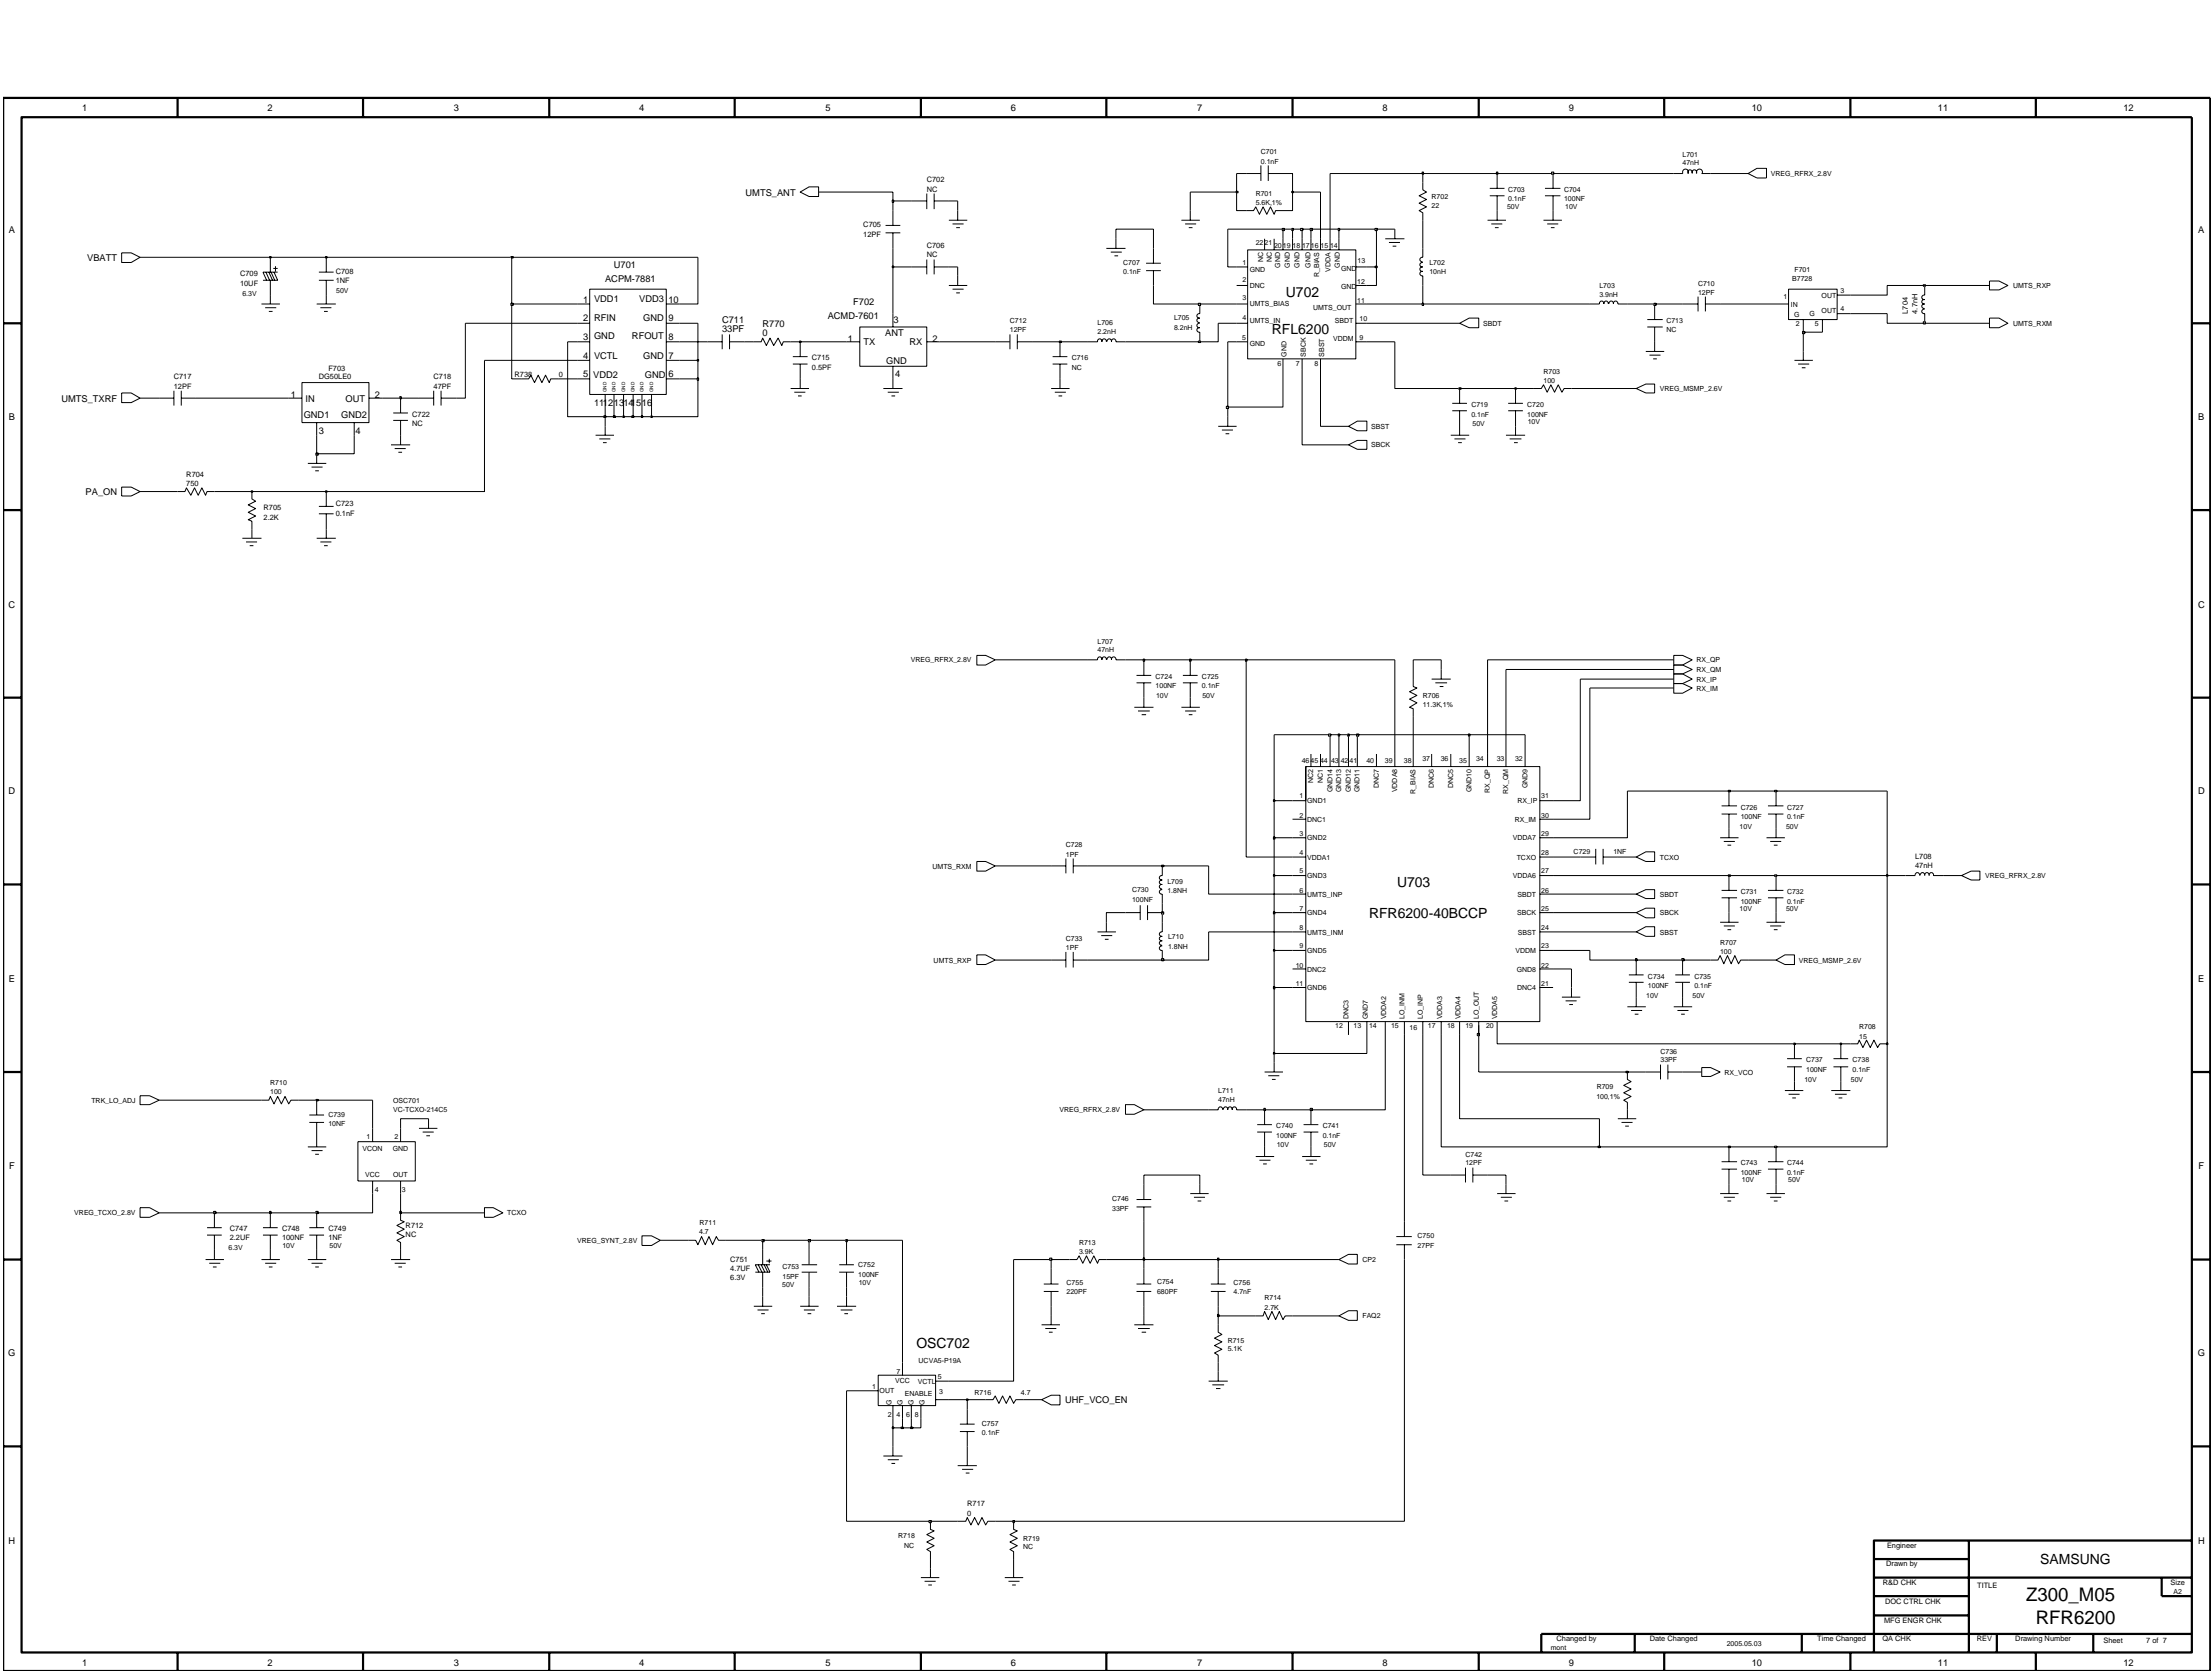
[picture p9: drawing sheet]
<svg xmlns="http://www.w3.org/2000/svg" width="254mm" height="192mm" viewBox="0 0 254 192" stroke-linecap="round" stroke-linejoin="round" font-family="sans-serif">
<defs><g id="words">
<g font-size="2.1">
<text x="232.8" y="183.9">Z300_M05</text>
<text x="233.9" y="186.6">RFR6200</text>
</g>
<g font-size="1.6">
<text x="147.7" y="34.2">U702</text>
<text x="146.1" y="38.4">RFL6200</text>
<text x="160.5" y="101.9">U703</text>
<text x="157.3" y="105.4">RFR6200-40BCCP</text>
<text x="105.3" y="154.9">OSC702</text>
<text x="234.4" y="179.6">SAMSUNG</text>
</g>
<g font-size="1.1">
<text x="9.4" y="12.7">1</text>
<text x="30.7" y="12.7">2</text>
<text x="52.1" y="12.7">3</text>
<text x="73.4" y="12.7">4</text>
<text x="94.8" y="12.7">5</text>
<text x="116.1" y="12.7">6</text>
<text x="137.5" y="12.7">7</text>
<text x="158.8" y="12.7">8</text>
<text x="180.2" y="12.7">9</text>
<text x="201.2" y="12.7">10</text>
<text x="222.6" y="12.7">11</text>
<text x="243.9" y="12.7">12</text>
<text x="85.7" y="22.5">UMTS_ANT</text>
<text x="1" y="26.7">A</text>
<text x="10" y="29.9">VBATT</text>
<text x="252.5" y="26.7">A</text>
<text x="67" y="34.7">1</text>
<text x="68.2" y="34.7">VDD1</text>
<text x="69.5" y="32.4">ACPM-7881</text>
<text x="70.5" y="30.8">U701</text>
<text x="73.4" y="34.7">VDD3</text>
<text x="76.8" y="34.7">10</text>
<text x="98" y="35.1">F702</text>
<text x="67" y="36.9">2</text>
<text x="67" y="41.2">4</text>
<text x="67" y="39">3</text>
<text x="68.2" y="36.8">RFIN</text>
<text x="68.2" y="41.2">VCTL</text>
<text x="68.2" y="39">GND</text>
<text x="72.6" y="39">RFOUT</text>
<text x="73.9" y="41.2">GND</text>
<text x="73.9" y="36.8">GND</text>
<text x="76.8" y="39">8</text>
<text x="76.8" y="41.2">7</text>
<text x="76.8" y="36.9">9</text>
<text x="83" y="37.1">C711</text>
<text x="83" y="38.2">33PF</text>
<text x="87.6" y="38.6">0</text>
<text x="87.6" y="37.6">R770</text>
<text x="95.1" y="36.7">ACMD-7601</text>
<text x="97.4" y="39.3">1</text>
<text x="99.2" y="39.7">TX</text>
<text x="101.7" y="38.5">ANT</text>
<text x="101.8" y="41.8">GND</text>
<text x="102.7" y="37.1">3</text>
<text x="104.5" y="39.7">RX</text>
<text x="107.1" y="39.3">2</text>
<text x="7.1" y="46.1">UMTS_TXRF</text>
<text x="33.4" y="45.7">1</text>
<text x="35.1" y="46.1">IN</text>
<text x="39.7" y="46.1">OUT</text>
<text x="43" y="45.7">2</text>
<text x="67" y="43.3">5</text>
<text x="68.2" y="43.4">VDD2</text>
<text x="68.2" y="46.6">111213141516</text>
<text x="74.1" y="43.4">GND</text>
<text x="76.8" y="43.3">6</text>
<text x="102.8" y="43.3">4</text>
<text x="1" y="48.3">B</text>
<text x="34.9" y="48">GND1</text>
<text x="36.6" y="49.8">3</text>
<text x="39.2" y="48">GND2</text>
<text x="40.9" y="49.8">4</text>
<text x="252.5" y="48.3">B</text>
<text x="9.8" y="56.9">PA_ON</text>
<text x="1" y="69.8">C</text>
<text x="252.5" y="69.8">C</text>
<text x="1" y="91.2">D</text>
<text x="252.5" y="91.2">D</text>
<text x="1" y="112.8">E</text>
<text x="252.5" y="112.8">E</text>
<text x="1" y="134.2">F</text>
<text x="252.6" y="134.2">F</text>
<text x="1" y="155.8">G</text>
<text x="252.5" y="155.8">G</text>
<text x="122.4" y="161.1">UHF_VCO_EN</text>
<text x="1" y="177.3">H</text>
<text x="252.5" y="177.3">H</text>
<text x="9.4" y="191.3">1</text>
<text x="30.7" y="191.3">2</text>
<text x="52.1" y="191.3">3</text>
<text x="73.4" y="191.3">4</text>
<text x="94.8" y="191.3">5</text>
<text x="116.1" y="191.3">6</text>
<text x="137.5" y="191.3">7</text>
<text x="158.8" y="191.3">8</text>
<text x="180.2" y="191.3">9</text>
<text x="201.2" y="191.3">10</text>
<text x="222.6" y="191.3">11</text>
<text x="243.9" y="191.3">12</text>
</g>
<g font-size=".9">
<text x="106.5" y="22.1">NC</text>
<text x="106.5" y="21">C702</text>
<text x="99.2" y="26.1">C705</text>
<text x="99.2" y="27.2">12PF</text>
<text x="106.5" y="29.6">NC</text>
<text x="106.5" y="28.5">C706</text>
<text x="27.6" y="32.8">10UF</text>
<text x="27.6" y="31.7">C709</text>
<text x="38.6" y="32.5">1NF</text>
<text x="38.6" y="31.4">C708</text>
<text x="93.3" y="41.4">C715</text>
<text x="219.2" y="36" transform="rotate(-90 219.2 36)">L704</text>
<text x="220.3" y="36" transform="rotate(-90 220.3 36)">4.7nH</text>
<text x="20" y="43.5">C717</text>
<text x="20" y="44.6">12PF</text>
<text x="36.6" y="43.6">DG50LE0</text>
<text x="37.7" y="42.6">F703</text>
<text x="47.4" y="47.9">C722</text>
<text x="49.8" y="43.5">C718</text>
<text x="49.8" y="44.6">47PF</text>
<text x="59.1" y="43.3">R738</text>
<text x="64.2" y="43.3">0</text>
<text x="93.3" y="42.5">0.5PF</text>
<text x="47.4" y="49">NC</text>
<text x="21.4" y="54.8">R704</text>
<text x="21.4" y="55.8">750</text>
<text x="30.3" y="59.7">2.2K</text>
<text x="30.3" y="58.6">R705</text>
<text x="38.6" y="58.2">C723</text>
<text x="38.6" y="59.3">0.1nF</text>
<text x="220" y="98.6">L708</text>
<text x="220" y="99.7">47nH</text>
<text x="26.4" y="141.4">C747</text>
<text x="26.4" y="142.4">2.2UF</text>
<text x="32.4" y="142.4">100NF</text>
<text x="32.4" y="141.4">C748</text>
<text x="37.7" y="142.4">1NF</text>
<text x="37.7" y="141.4">C749</text>
<text x="46.6" y="142">NC</text>
<text x="46.6" y="141">R712</text>
<text x="83.9" y="147">6.3V</text>
<text x="83.9" y="146">4.7UF</text>
<text x="83.9" y="144.9">C751</text>
<text x="111.1" y="173">R717</text>
<text x="111.1" y="174.1">0</text>
<text x="216.7" y="179.9">Drawn by</text>
<text x="216.8" y="177.8">Engineer</text>
<text x="216.3" y="182">R&amp;D CHK</text>
<text x="216.6" y="184.2">DOC CTRL CHK</text>
<text x="227.1" y="182.4">TITLE</text>
<text x="249.4" y="182">Size</text>
<text x="178.8" y="188.5">Changed by</text>
<text x="189.5" y="188.5">Date Changed</text>
<text x="208.8" y="188.5">Time Changed</text>
<text x="216.3" y="188.5">QA CHK</text>
<text x="216.4" y="186.4">MFG ENGR CHK</text>
<text x="227.1" y="188.5">REV</text>
<text x="231.5" y="188.5">Drawing Number</text>
<text x="241.6" y="188.7">Sheet</text>
<text x="246.6" y="188.7">7 of 7</text>
</g>
<g font-size=".8">
<text x="144.8" y="17.7">C701</text>
<text x="193.3" y="18">L701</text>
<text x="144.3" y="22.5">R701</text>
<text x="144.3" y="23.5">5.6K,1%</text>
<text x="144.8" y="18.8">0.1nF</text>
<text x="164.5" y="23.9">22</text>
<text x="164.5" y="22.8">R702</text>
<text x="173.1" y="24">50V</text>
<text x="173.3" y="23.1">0.1nF</text>
<text x="173.3" y="22.1">C703</text>
<text x="179.7" y="23.1">100NF</text>
<text x="179.7" y="22.1">C704</text>
<text x="179.8" y="24">10V</text>
<text x="193.3" y="19">47nH</text>
<text x="203.4" y="20.2">VREG_RFRX_2.8V</text>
<text x="144.3" y="28.2">2221</text>
<text x="146.4" y="28.5">2019</text>
<text x="148.5" y="28.5">18</text>
<text x="149.6" y="28.5">1716</text>
<text x="151.7" y="28.5">15</text>
<text x="152.8" y="28.5">14</text>
<text x="27.9" y="33.9">6.3V</text>
<text x="38.6" y="33.6">50V</text>
<text x="129" y="31.4">0.1nF</text>
<text x="129" y="30.4">C707</text>
<text x="142.7" y="32.4">2</text>
<text x="142.7" y="34.5">3</text>
<text x="142.7" y="30.4">1</text>
<text x="143.6" y="35.2">UMTS_BIAS</text>
<text x="143.6" y="33">DNC</text>
<text x="143.6" y="31.3">GND</text>
<text x="145.1" y="30.1" transform="rotate(-90 145.1 30.1)">NC</text>
<text x="146.1" y="30.1" transform="rotate(-90 146.1 30.1)">NC</text>
<text x="147.1" y="30.8" transform="rotate(-90 147.1 30.8)">GND</text>
<text x="148.2" y="30.8" transform="rotate(-90 148.2 30.8)">GND</text>
<text x="149.3" y="30.8" transform="rotate(-90 149.3 30.8)">GND</text>
<text x="150.5" y="30.8" transform="rotate(-90 150.5 30.8)">GND</text>
<text x="150.8" y="35.6">UMTS_OUT</text>
<text x="151.6" y="31.8" transform="rotate(-90 151.6 31.8)">R_BIAS</text>
<text x="152.8" y="31.2" transform="rotate(-90 152.8 31.2)">VDDA</text>
<text x="153.9" y="30.8" transform="rotate(-90 153.9 30.8)">GND</text>
<text x="154.1" y="33.2">GND</text>
<text x="155.9" y="32.6">12</text>
<text x="155.9" y="34.7">11</text>
<text x="156" y="30.1">13</text>
<text x="164.2" y="31.4">10nH</text>
<text x="164.2" y="30.4">L702</text>
<text x="183.7" y="34.1">3.9nH</text>
<text x="183.7" y="33">L703</text>
<text x="195.1" y="33.9">12PF</text>
<text x="195.1" y="32.8">C710</text>
<text x="204.9" y="34.3">1</text>
<text x="205.7" y="35.2">IN</text>
<text x="205.9" y="32.3">B7728</text>
<text x="206.1" y="31.2">F701</text>
<text x="209.3" y="34.2">OUT</text>
<text x="209.3" y="35.9">OUT</text>
<text x="211.4" y="33.6">3</text>
<text x="211.4" y="35.8">4</text>
<text x="231.3" y="33.1">UMTS_RXP</text>
<text x="116" y="38.2">12PF</text>
<text x="116" y="37.1">C712</text>
<text x="123.1" y="41.4">C716</text>
<text x="126.1" y="38.4">2.2nH</text>
<text x="126.1" y="37.3">L706</text>
<text x="134.9" y="37.9">8.2nH</text>
<text x="134.9" y="36.8">L705</text>
<text x="142.7" y="39">5</text>
<text x="142.7" y="36.7">4</text>
<text x="143.6" y="39.7">GND</text>
<text x="143.6" y="37.1">UMTS_IN</text>
<text x="146.8" y="42">6</text>
<text x="147.8" y="41" transform="rotate(-90 147.8 41)">GND</text>
<text x="148.9" y="42">7</text>
<text x="150" y="41" transform="rotate(-90 150 41)">SBCK</text>
<text x="151" y="42">8</text>
<text x="152.1" y="41" transform="rotate(-90 152.1 41)">SBST</text>
<text x="153.1" y="39.2">VDDM</text>
<text x="153.4" y="37">SBDT</text>
<text x="156.2" y="39">9</text>
<text x="156.2" y="36.9">10</text>
<text x="170.4" y="37.4">SBDT</text>
<text x="191.4" y="38.2">NC</text>
<text x="191.4" y="37.1">C713</text>
<text x="206.1" y="36.4">G</text>
<text x="206.3" y="37.5">2</text>
<text x="207.9" y="36.3">G</text>
<text x="208.5" y="37.5">5</text>
<text x="231.3" y="37.4">UMTS_RXM</text>
<text x="123.1" y="42.5">NC</text>
<text x="169" y="46.8">C719</text>
<text x="169" y="47.9">0.1nF</text>
<text x="175.5" y="46.8">C720</text>
<text x="175.5" y="47.9">100NF</text>
<text x="177.3" y="43.9">100</text>
<text x="177.3" y="42.9">R703</text>
<text x="190.7" y="44.9">VREG_MSMP_2.6V</text>
<text x="157.5" y="51.4">SBCK</text>
<text x="157.5" y="49.3">SBST</text>
<text x="169.2" y="48.9">50V</text>
<text x="175.5" y="48.7">10V</text>
<text x="104.6" y="76.1">VREG_RFRX_2.8V</text>
<text x="126.1" y="73.9">L707</text>
<text x="126.1" y="74.9">47nH</text>
<text x="132.8" y="78">C724</text>
<text x="138.1" y="78">C725</text>
<text x="194.9" y="77.2">RX_QM</text>
<text x="194.9" y="76.1">RX_QP</text>
<text x="132.8" y="79">100NF</text>
<text x="132.8" y="80.2">10V</text>
<text x="138.1" y="79">0.1nF</text>
<text x="138.1" y="80.2">50V</text>
<text x="163.4" y="80.1">R706</text>
<text x="163.4" y="81.2">11.3K,1%</text>
<text x="194.9" y="78.3">RX_IP</text>
<text x="194.9" y="79.3">RX_IM</text>
<text x="149.5" y="87.6">4645</text>
<text x="150.9" y="89.9" transform="rotate(-90 150.9 89.9)">NC2</text>
<text x="151.7" y="87.6">44</text>
<text x="152" y="89.9" transform="rotate(-90 152 89.9)">NC1</text>
<text x="152.9" y="87.6">43</text>
<text x="154" y="87.6">4241</text>
<text x="157" y="87.6">40</text>
<text x="159.1" y="87.6">39</text>
<text x="161.3" y="87.6">38</text>
<text x="163.4" y="87.4">37</text>
<text x="165.5" y="87.4">36</text>
<text x="167.6" y="87.6">35</text>
<text x="169.6" y="87.4">34</text>
<text x="171.9" y="87.4">33</text>
<text x="174.1" y="87.4">32</text>
<text x="149.3" y="93.9">2</text>
<text x="149.3" y="91.7">1</text>
<text x="150.2" y="94.4">DNC1</text>
<text x="150.2" y="92.3">GND1</text>
<text x="153.1" y="91" transform="rotate(-90 153.1 91)">GND14</text>
<text x="154.1" y="91" transform="rotate(-90 154.1 91)">GND13</text>
<text x="155.2" y="91" transform="rotate(-90 155.2 91)">GND12</text>
<text x="156.2" y="91" transform="rotate(-90 156.2 91)">GND11</text>
<text x="158.4" y="90.5" transform="rotate(-90 158.4 90.5)">DNC7</text>
<text x="160.5" y="91" transform="rotate(-90 160.5 91)">VDDA8</text>
<text x="162.6" y="91.2" transform="rotate(-90 162.6 91.2)">R_BIAS</text>
<text x="164.7" y="90.5" transform="rotate(-90 164.7 90.5)">DNC6</text>
<text x="166.9" y="90.5" transform="rotate(-90 166.9 90.5)">DNC5</text>
<text x="169" y="91" transform="rotate(-90 169 91)">GND10</text>
<text x="171.2" y="91" transform="rotate(-90 171.2 91)">RX_QP</text>
<text x="173.3" y="91.2" transform="rotate(-90 173.3 91.2)">RX_QM</text>
<text x="174" y="94.4">RX_IM</text>
<text x="174.3" y="92.3">RX_IP</text>
<text x="175.5" y="90.5" transform="rotate(-90 175.5 90.5)">GND9</text>
<text x="177.1" y="93.9">30</text>
<text x="177.1" y="91.7">31</text>
<text x="199.9" y="95.2">10V</text>
<text x="200" y="94.1">100NF</text>
<text x="200" y="93">C726</text>
<text x="205.2" y="95.2">50V</text>
<text x="205.3" y="93">C727</text>
<text x="205.3" y="94.1">0.1nF</text>
<text x="107.1" y="99.7">UMTS_RXM</text>
<text x="122.4" y="97.3">C728</text>
<text x="122.4" y="98.4">1PF</text>
<text x="134.1" y="101.5">L709</text>
<text x="149.3" y="96">3</text>
<text x="149.3" y="100.3">5</text>
<text x="149.3" y="98.2">4</text>
<text x="150.2" y="96.5">GND2</text>
<text x="150.2" y="100.9">GND3</text>
<text x="150.2" y="98.7">VDDA1</text>
<text x="173.8" y="100.9">VDDA6</text>
<text x="173.8" y="96.5">VDDA7</text>
<text x="174.2" y="98.7">TCXO</text>
<text x="177.1" y="96">29</text>
<text x="177.1" y="98.2">28</text>
<text x="177.1" y="100.3">27</text>
<text x="180.8" y="98.1">C729</text>
<text x="185.3" y="98.1">1NF</text>
<text x="190.7" y="98.7">TCXO</text>
<text x="228" y="100.9">VREG_RFRX_2.8V</text>
<text x="130.1" y="103.5">100NF</text>
<text x="130.1" y="102.4">C730</text>
<text x="134.1" y="102.5">1.8NH</text>
<text x="134.2" y="107.9">L710</text>
<text x="149.3" y="104.6">7</text>
<text x="149.3" y="106.8">8</text>
<text x="149.3" y="102.5">6</text>
<text x="150.2" y="105.1">GND4</text>
<text x="150.2" y="107.3">UMTS_INM</text>
<text x="150.2" y="103">UMTS_INP</text>
<text x="174.3" y="105.1">SBCK</text>
<text x="174.3" y="103">SBDT</text>
<text x="174.4" y="107.3">SBST</text>
<text x="177.1" y="104.6">25</text>
<text x="177.1" y="102.5">26</text>
<text x="177.1" y="106.8">24</text>
<text x="190.7" y="103">SBDT</text>
<text x="190.7" y="105.1">SBCK</text>
<text x="190.7" y="107.3">SBST</text>
<text x="199.9" y="104.6">10V</text>
<text x="200" y="102.7">C731</text>
<text x="200" y="103.8">100NF</text>
<text x="205.2" y="104.6">50V</text>
<text x="205.3" y="103.8">0.1nF</text>
<text x="205.3" y="102.7">C732</text>
<text x="107.3" y="110.6">UMTS_RXP</text>
<text x="122.4" y="108.1">C733</text>
<text x="122.4" y="109.2">1PF</text>
<text x="134.2" y="109">1.8NH</text>
<text x="148.9" y="113.2">11</text>
<text x="148.9" y="111.1">10</text>
<text x="149.3" y="108.9">9</text>
<text x="150.2" y="109.5">GND5</text>
<text x="150.2" y="113.7">GND6</text>
<text x="150.2" y="111.6">DNC2</text>
<text x="174.1" y="109.5">VDDM</text>
<text x="174.2" y="111.6">GND8</text>
<text x="174.3" y="113.7">DNC4</text>
<text x="177.1" y="113.2">21</text>
<text x="177.1" y="108.9">23</text>
<text x="177.1" y="111.1">22</text>
<text x="189.3" y="113.4">100NF</text>
<text x="189.3" y="112.4">C734</text>
<text x="194.6" y="112.4">C735</text>
<text x="194.6" y="113.4">0.1nF</text>
<text x="197.6" y="109.6">100</text>
<text x="197.6" y="108.5">R707</text>
<text x="206.7" y="110.6">VREG_MSMP_2.6V</text>
<text x="153.4" y="118.1">12</text>
<text x="154.9" y="117.1" transform="rotate(-90 154.9 117.1)">DNC3</text>
<text x="155.5" y="118.1">13</text>
<text x="157.1" y="117.1" transform="rotate(-90 157.1 117.1)">GND7</text>
<text x="157.3" y="118.1">14</text>
<text x="159.2" y="117.1" transform="rotate(-90 159.2 117.1)">VDDA2</text>
<text x="159.8" y="118.1">15</text>
<text x="161.4" y="117.1" transform="rotate(-90 161.4 117.1)">LO_INM</text>
<text x="161.9" y="118.3">16</text>
<text x="163.5" y="117.1" transform="rotate(-90 163.5 117.1)">LO_INP</text>
<text x="164" y="118.1">17</text>
<text x="165.7" y="117.1" transform="rotate(-90 165.7 117.1)">VDDA3</text>
<text x="166.2" y="118.1">18</text>
<text x="167.8" y="117.1" transform="rotate(-90 167.8 117.1)">VDDA4</text>
<text x="168.4" y="118.1">19</text>
<text x="169.9" y="117.1" transform="rotate(-90 169.9 117.1)">LO_OUT</text>
<text x="170.7" y="118.1">20</text>
<text x="172" y="117.1" transform="rotate(-90 172 117.1)">VDDA5</text>
<text x="189.1" y="114.6">10V</text>
<text x="194.4" y="114.6">50V</text>
<text x="213.6" y="119.3">15</text>
<text x="213.6" y="118.2">R708</text>
<text x="31" y="124.7">R710</text>
<text x="31" y="125.7">100</text>
<text x="139.9" y="125.5">L711</text>
<text x="183.4" y="125.1">R709</text>
<text x="190.8" y="122">33PF</text>
<text x="190.8" y="121">C736</text>
<text x="198.1" y="123.4">RX_VCO</text>
<text x="207.3" y="124.3">10V</text>
<text x="207.5" y="122">C737</text>
<text x="207.5" y="123.1">100NF</text>
<text x="212.6" y="124.3">50V</text>
<text x="212.8" y="123.1">0.1nF</text>
<text x="212.8" y="122">C738</text>
<text x="10.5" y="126.7">TRK_LO_ADJ</text>
<text x="37.7" y="128.2">C739</text>
<text x="37.7" y="129.3">10NF</text>
<text x="42.1" y="130.9">1</text>
<text x="45.2" y="127.8">VC-TCXO-214C5</text>
<text x="45.2" y="126.7">OSC701</text>
<text x="45.3" y="130.9">2</text>
<text x="121.7" y="127.8">VREG_RFRX_2.8V</text>
<text x="139.9" y="126.6">47nH</text>
<text x="146.6" y="129.6">C740</text>
<text x="146.6" y="130.7">100NF</text>
<text x="146.7" y="131.8">10V</text>
<text x="151.9" y="130.7">0.1nF</text>
<text x="151.9" y="129.6">C741</text>
<text x="152.1" y="131.8">50V</text>
<text x="183.4" y="126.2">100,1%</text>
<text x="41.6" y="132.1">VCON</text>
<text x="42" y="135.2">VCC</text>
<text x="43.1" y="136.9">4</text>
<text x="45.1" y="132.1">GND</text>
<text x="45.2" y="135.2">OUT</text>
<text x="46.2" y="136.9">3</text>
<text x="127.8" y="137.9">C746</text>
<text x="168.4" y="133.8">12PF</text>
<text x="168.4" y="132.8">C742</text>
<text x="200" y="135">100NF</text>
<text x="200" y="133.8">C743</text>
<text x="200.1" y="135.8">10V</text>
<text x="205.3" y="133.8">C744</text>
<text x="205.3" y="135">0.1nF</text>
<text x="205.4" y="135.8">50V</text>
<text x="8.5" y="139.6">VREG_TCXO_2.8V</text>
<text x="26.2" y="143.6">6.3V</text>
<text x="32.4" y="143.3">10V</text>
<text x="37.9" y="143.3">50V</text>
<text x="58.3" y="139.6">TCXO</text>
<text x="66.3" y="142.7">VREG_SYNT_2.8V</text>
<text x="80.3" y="141.8">4.7</text>
<text x="80.4" y="140.7">R711</text>
<text x="124" y="143">R713</text>
<text x="124" y="144">3.9K</text>
<text x="127.8" y="139">33PF</text>
<text x="162.9" y="142.2">C750</text>
<text x="162.9" y="143.3">27PF</text>
<text x="89.9" y="147.9">50V</text>
<text x="89.9" y="145.8">C753</text>
<text x="89.9" y="146.9">15PF</text>
<text x="98.6" y="145.5">C752</text>
<text x="98.6" y="146.6">100NF</text>
<text x="98.6" y="147.6">10V</text>
<text x="122.5" y="148.7">220PF</text>
<text x="122.5" y="147.6">C755</text>
<text x="132.9" y="148.6">680PF</text>
<text x="132.9" y="147.5">C754</text>
<text x="141.7" y="148.7">4.7nF</text>
<text x="141.7" y="147.6">C756</text>
<text x="145.3" y="149.3">R714</text>
<text x="156.5" y="145">CP2</text>
<text x="141" y="154.2">R715</text>
<text x="141" y="155.2">5.1K</text>
<text x="145.3" y="150.4">2.7K</text>
<text x="156.5" y="151.4">FAQ2</text>
<text x="100.2" y="159.5">1</text>
<text x="101.1" y="160">OUT</text>
<text x="102.4" y="161.3" transform="rotate(-90 102.4 161.3)">G</text>
<text x="102.8" y="158.8">VCC</text>
<text x="103" y="157.8">7</text>
<text x="103.7" y="161.3" transform="rotate(-90 103.7 161.3)">G</text>
<text x="104" y="160.3">ENABLE</text>
<text x="104.9" y="161.3" transform="rotate(-90 104.9 161.3)">G</text>
<text x="105.4" y="158.9">VCTL</text>
<text x="105.5" y="156.5">UCVA5-P19A</text>
<text x="106.2" y="161.3" transform="rotate(-90 106.2 161.3)">G</text>
<text x="107.7" y="158.4">5</text>
<text x="107.9" y="160.1">3</text>
<text x="112" y="160.2">R716</text>
<text x="117.3" y="160.2">4.7</text>
<text x="102" y="162.7">2</text>
<text x="103" y="162.7">4</text>
<text x="104.1" y="162.7">6</text>
<text x="105.1" y="162.7">8</text>
<text x="112.8" y="164.8">0.1nF</text>
<text x="112.8" y="163.8">C757</text>
<text x="103.2" y="176.7">R718</text>
<text x="103.9" y="177.8">NC</text>
<text x="117.5" y="176.9">R719</text>
<text x="117.5" y="177.9">NC</text>
<text x="249.7" y="183.1">A2</text>
<text x="178.2" y="189.5">mont</text>
<text x="198.4" y="189">2005.05.03</text>
</g>
<g font-size=".5">
<text x="69.7" y="45.1" transform="rotate(-90 69.7 45.1)">GND</text>
<text x="70.7" y="45.1" transform="rotate(-90 70.7 45.1)">GND</text>
<text x="71.8" y="45.1" transform="rotate(-90 71.8 45.1)">GND</text>
<text x="72.9" y="45.1" transform="rotate(-90 72.9 45.1)">GND</text>
<text x="73.9" y="45.1" transform="rotate(-90 73.9 45.1)">GND</text>
<text x="75" y="45.1" transform="rotate(-90 75 45.1)">GND</text>
</g>
</g></defs>
<g fill="none" stroke="#000" stroke-width=".11">
<path d="M143.2 19.9h1.7M144.9 19v1.8M145.7 19.9h1.7M145.7 19v1.8M172 19.9v1.7M178.4 19.9v1.7M192.3 19.9h1M193.3 19.9a.34 .34 0 0 1 .4-.5 .34 .34 0 0 1 .2 .6M193.9 19.9l.1-.3 .1-.1 .2 .1 .1 .3M194.4 19.9l.1-.3 .1-.1 .2 .1 .1 .3M194.9 19.9a.34 .34 0 0 1 .4-.5 .34 .34 0 0 1 .2 .6M195.5 19.9h1"/>
<path d="M200.8 19.9l1-.6h1.1v1.1h-1.1zM14 29h1.1l1 .6-1 .5h-1.1zM30 34.9h2.2M30.5 35.3h1.2M30.5 31.3l.5 .9M30.9 35.8h.4M30.9 31.3l.4 .9M31.1 29.6v1.7M31.1 32.2v2.7M31.1 31.3l.5 .9M31.4 30.8h.5M31.5 31.3l.4 .9h-1.7"/>
<path d="M31.6 30.6v.6M31.9 31.3h-1.7l.4 .9M36.4 34.9h2.2M36.6 32.2h1.7M36.6 31.3h1.7M36.8 35.3h1.3M37.2 35.8h.4M37.5 29.6v1.7M37.5 32.2v2.7M66.3 34.9h1.4M66.3 39.3h1.4M66.3 37.1h1.4"/>
<path d="M67.7 33.2h8.8v12.1h-8.8zM76.5 34.9h1.6M76.5 39.3h1.6M76.5 37.1h1.6M81.3 39.3h1.7M83 38.4v1.7M83.8 39.3h1.7M83.8 38.4v1.7M86.6 39.3h.8l.2-.5 .4 .9 .5-.9 .4 .9 .5-.9 .4 .9 .2-.4h.8M91.9 22.1l1-.6h1.1v1.1h-1.1zM91.9 39.3v1.7M97.3 39.3h1.5"/>
<path d="M98.8 37.6h7.7v4.5h-7.7zM101.7 26.7h1.7M101.7 25.9h1.7M102.6 24.2v1.7M102.6 26.7v1.8M102.6 36v1.6M104.7 30.7h1.8M104.7 23.1h1.8M106.5 39.3h1.4M106.5 22.2v1.8M106.5 29.8v1.7M107.3 30.7h1.7"/>
<path d="M107.3 22.2v1.8M107.3 29.8v1.7M107.3 23.1h1.7M109 25.3h2.1M109 32.8h2.1M109.4 25.7h1.3M109.4 33.2h1.3M109.9 26.1h.4M109.9 33.6h.4M110 24.2v1.1M110 31.7v1.1M114.3 39.3h1.7"/>
<path d="M116 38.4v1.7M116.9 39.3h1.7M116.9 38.4v1.7M121.8 39.3v1.7M125 39.3h1.1M126.1 39.3l.1-.3 .1-.1 .2 .1 .1 .3M126.6 39.3l.1-.3 .1-.1 .2 .1 .1 .3M127.1 28.5h2.2M127.2 39.2l.1-.2 .1-.1 .2 .1 .1 .3M127.6 29h1.3M127.7 39.3l.1-.3 .1-.1 .2 .1 .1 .3M128 29.4h.5"/>
<path d="M128.2 39.3h1.1M128.2 27.4v1.1M131.7 30.2h1.7M131.7 31.1h1.7M132.5 28.5v1.7M132.5 31.1v1.7M135.7 25.3h2.1M136.1 25.7h1.3M136.6 26.1h.4M136.7 24.2v1.1M137.8 37.7h-.2l-.1 .2 .1 .2h.2M137.8 36.5l-.2 .1-.1 .2 .1 .2h.2"/>
<path d="M137.8 37.1l-.2 .1-.1 .2 .1 .2h.2M137.8 34.9v1.1l-.2 .1-.1 .2 .1 .2h.2M137.8 38.2v1.1M142.1 34.9h1.2M142.1 39.3h1.2M142.1 30.7h1.2M142.1 37.1h1.2M142.1 32.8h1.2M143.2 24.2h.8l.3-.4 .4 .8 .4-.8 .4 .8 .5-.8 .4 .8 .1-.4h.9M143.3 28.7h12.5v12.5h-12.5zM145.3 27.4v1.3M146.4 27.4v1.3"/>
<path d="M147.4 27.4v1.3M148.5 27.4v1.3M149.6 27.4v1.3M150.6 27.4v1.3M151.7 27.4v1.3M152.8 27.4v1.3M153.8 27.4v1.3M155.8 34.9h1.2M155.8 39.3h1.2M155.8 30.7h1.2M155.8 37.1h1.2M155.8 32.8h1.2"/>
<path d="M159.1 27.4h2.2M159.6 27.8h1.2M160 28.3h.4M160.2 26.3v1.1M163.4 30.7h-.2l-.1 .2 .1 .2 .2 .1h-.2l-.1 .2 .1 .2 .2 .1 .1 1.1M163.4 30.2h-.2l-.1 .2 .1 .2h.2M163.5 28.5l-.1 1.1h-.2l-.1 .2 .1 .2 .2 .1M163.5 21v.8l.4 .3-.9 .4 .9 .4-.9 .4 .9 .5-.9 .4 .5 .2v.9M167.7 37.1l1.1-.6h1.1v1.1h-1.1zM170.9 25.3h2.1M171.1 21.6h1.7M171.1 22.5h1.7"/>
<path d="M171.3 25.7h1.3M171.7 26.1h.5M172 22.5v2.8M177.3 25.3h2.1M177.5 21.6h1.8M177.5 22.5h1.8M177.7 25.7h1.3M178.2 26.1h.4M178.4 22.5v2.8M184.2 34.9v-.3h-.2h-.2v.3h-1.2M184.3 34.9v-.3h.2h.2v.3M184.8 34.9l.1-.3h.2h.2v.3"/>
<path d="M185.4 34.9v-.3h.2h.2v.3h1.2M189.2 37.6h1.8M189.2 36.7h1.8M190.1 34.9v1.8M190.1 37.6v2.8M193.3 34.9h1.8M195.1 34.1v1.7M195.9 34.9h1.7M195.9 34.1v1.7M204 34.9h1.5M205.5 33.2h5.6v3.5h-5.6zM207.2 36.7v1.5"/>
<path d="M209.4 36.7v1.5M211.1 33.9h1.5M211.1 36h1.5M221.1 35.5l-.3 .1v.2v.1l.3 .1M221.1 34.4l-.3 .1v.2v.1l.3 .1M221.1 34.9l-.3 .1v.2v.2h.3M221.1 32.8v1.1l-.3 .1v.1v.2l.3 .1M221.1 36v1.1M228.6 36.5h1.1l1 .6-1 .5h-1.1zM228.6 32.3h1.1l1 .5-1 .5h-1.1zM14 45.1h1.1l1 .6-1 .5h-1.1zM14 55.9h1.1l1 .6-1 .5h-1.1z"/>
<path d="M18.3 45.7h1.7M20 44.9v1.7M20.4 56.5h.8l.2-.5 .5 .9 .4-.9 .5 .9 .4-.9 .4 .9 .2-.4h.8M20.8 45.7h1.7M20.8 44.9v1.7M28.9 56.5v.8l.5 .3-.9 .4 .9 .4-.9 .4 .9 .5-.9 .4 .4 .2v1.9M33.2 45.7h1.5M34.7 43.9h7.7v4.6h-7.7zM35.4 53.2h2.1M35.8 53.6h1.3M36.2 54.1h.4M36.4 48.5v1.5"/>
<path d="M36.4 52.1v1.1M36.6 59h1.7M36.6 58.2h1.7M37.5 56.5v1.7M37.5 59v2.8M40.7 48.5v1.5M42.4 45.7h1.5M44.9 51.1h2.2M45.2 48.3h1.7M45.2 47.4h1.7M45.3 51.5h1.3M45.8 51.9h.4"/>
<path d="M46 45.7v1.7M46 48.3v2.8M48.1 45.7h1.7M49.8 44.9v1.7M50.7 45.7h1.7M50.7 44.9v1.7M59.9 43.5h.8l.3-.4 .4 .8 .4-.8 .5 .8 .4-.8 .4 .8 .2-.4h.9M66.3 41.4h1.4M66.3 43.5h1.4M68.4 50h2.1M68.8 50.4h1.3M69.3 50.8h.4"/>
<path d="M69.5 45.3v1.4M69.5 49v1M70.5 45.3v1.4M71.6 45.3v1.4M72.7 45.3v1.4M73.7 45.3v1.4M74.8 45.3v1.4M76.5 41.4h1.6M76.5 43.5h1.6M90.8 44.6h2.1M91.1 41.8h1.7M91.1 41h1.7"/>
<path d="M91.3 45h1.2M91.7 45.5h.4M91.9 41.8v2.8M101.5 44.6h2.2M102 45h1.3M102.4 45.5h.4M102.6 42.1v2.5M120.8 44.6h2.1M120.9 41.8h1.7M120.9 41h1.7M121.2 45h1.2M121.6 45.5h.4"/>
<path d="M121.8 41.8v2.8M139.9 49h2.2M140.4 49.4h1.2M140.8 49.8h.4M141 47.9v1.1M147.4 41.2v1.3M149.6 41.2v1.3M151.7 41.2v1.3M154.9 51.1l1-.5h1.1v1h-1.1zM154.9 49l1-.6h1.1v1.1h-1.1zM166.7 50h2.1M166.8 46.3h1.7"/>
<path d="M166.8 47.2h1.7M167.1 50.4h1.3M167.5 50.8h.4M167.7 44.6v1.7M167.7 47.2v2.8M173 50h2.2M173.3 46.3h1.7M173.3 47.2h1.7M173.4 50.4h1.4M173.9 50.8h.5M174.1 44.6v1.7M174.1 47.2v2.8"/>
<path d="M176.2 44.6h.9l.2-.4 .4 .8 .5-.8 .4 .8 .4-.8 .4 .8 .3-.4h.8M188 44.6l1.1-.5h1v1h-1zM189.1 40.4h2.1M189.5 40.8h1.3M189.9 41.2h.4M206.1 41.4h2.2M206.6 41.8h1.2M207 42.2h.4M207.2 40.4v1M27.8 61.8h2.2M28.3 62.2h1.2M28.7 62.7h.4"/>
<path d="M36.4 61.8h2.2M36.8 62.2h1.3M37.2 62.7h.4M112.2 75.3h1l1.1 .5-1.1 .6h-1zM126.6 75.8l-.1-.3-.2-.1-.1 .1-.1 .3h-1.1M126.6 75.8l.1-.3 .1-.1 .2 .1 .1 .3M127.2 75.8l.1-.3 .1-.1 .2 .1 .1 .3M127.7 75.8l.1-.3 .1-.1 .2 .1 .1 .3h1.1M130.6 77.6h1.7M130.6 78.4h1.7M131.4 75.8v1.8M131.4 78.4v2.8"/>
<path d="M135.9 77.6h1.7M135.9 78.4h1.7M136.7 75.8v1.8M136.7 78.4v2.8M162.4 78v.8l.4 .2-.9 .4 .9 .5-.9 .4 .9 .4-.9 .5 .5 .2v.9M164.5 78h2.2M164.9 78.4h1.3M165.4 78.8h.4M165.6 76.9v1.1M192.3 76.4h1l1.1 .5-1.1 .5h-1zM192.3 78.5h1l1.1 .5-1.1 .6h-1zM192.3 77.4h1l1.1 .6-1.1 .5h-1z"/>
<path d="M192.3 75.3h1l1.1 .5-1.1 .6h-1zM112.2 98.9h1l1.1 .6-1.1 .5h-1zM120.8 99.5h1.6M122.4 98.6v1.7M123.3 98.6v1.7M123.3 99.5h1.7M130.3 81.2h2.2M130.7 81.7h1.4M131.2 82.1h.5M133.5 99.5v1.1h-.2l-.1 .2 .1 .2 .2 .1h-.2l-.1 .2 .1 .2 .2 .1-.2 .1-.1 .1 .1 .2 .2 .1M135.7 81.2h2.1M136.1 81.7h1.3"/>
<path d="M136.6 82.1h.4M148.5 96.2h1.5M148.5 94.1h1.5M148.5 98.4h1.5M150 88v29.3h26.9v-29.3h-26.9v4h-1.5M150.6 86.6v1.4M151.7 86.6v1.4M152.8 86.6v1.4M153.8 86.6v1.4M154.9 86.6v1.4M155.9 86.6v1.4M158.1 86.6v1.4"/>
<path d="M160.2 86.6v1.4M162.4 86.6v1.4M164.5 86.6v1.4M166.7 86.6v1.4M168.8 86.6v1.4M170.9 86.6v1.4M173 86.6v1.4M175.2 86.6v1.4M176.9 96.2h1.5M176.9 92h1.5M176.9 94.1h1.5M176.9 98.4h1.5"/>
<path d="M181.5 98.4h1.8M183.3 97.5v1.8M184.2 98.4h1.7M184.2 97.5v1.8M188 98.4l1.1-.6h1v1.1h-1zM197.6 96.2h2.1M197.8 92.6h1.8M197.8 93.5h1.8M198 96.6h1.3M198.5 97.1h.4M198.6 90.9v1.7M198.6 93.5v2.7"/>
<path d="M202.9 96.2h2.1M203.1 92.6h1.8M203.1 93.5h1.8M203.4 96.6h1.2M203.8 97.1h.4M204 90.9v1.7M204 93.5v2.7M112.2 109.7h1l1.1 .6-1.1 .5h-1zM120.8 110.3h1.6M122.4 109.3v1.8M123.3 110.3h1.7M123.3 109.3v1.8"/>
<path d="M126.1 107h2.1M126.5 107.5h1.3M126.9 107.9h.5M127.1 105.9v1.1M129.3 104.8h1.7M131 104v1.7M131.8 104.8h1.7M131.8 104v1.7M133.5 108.7h-.2l-.1 .2 .1 .2h.2M133.5 107.6h-.2l-.1 .2 .1 .2h.2M133.5 108.1h-.2l-.1 .2 .1 .2 .2 .1M133.5 102.2h-.2l-.1 .2 .1 .2 .2 .1"/>
<path d="M133.5 105.9v1.1l-.2 .1-.1 .2 .1 .2h.2M133.5 102.7v1.1M133.5 109.2v1.1M148.5 107h1.5M148.5 100.6h1.5M148.5 109.2h1.5M148.5 104.8h1.5M148.5 102.7h1.5M148.5 113.4h1.5M148.5 111.3h1.5M154.9 117.3v1.6M157 117.3v1.6"/>
<path d="M159.1 117.3v1.6M161.3 117.3v1.6M163.5 117.3v1.6M165.6 117.3v1.6M167.7 117.3v1.6M169.9 117.3v1.6M172 117.3v1.6M176.9 107h1.5M176.9 100.6h1.5M176.9 109.2h1.5M176.9 104.8h1.5M176.9 102.7h1.5"/>
<path d="M176.9 113.4h1.5M176.9 111.3h1.5M179.4 114.5h2.1M179.9 114.9h1.2M180.3 115.4h.4M180.5 113.4v1.1M187 115.6h2.1M187.1 112h1.7M187.1 112.8h1.7M187.4 116.1h1.2M187.8 116.5h.4M188 107l1.1-.6h1v1.1h-1z"/>
<path d="M188 104.8l1.1-.5h1v1.1h-1zM188 102.7l1.1-.5h1v1h-1zM188 110.3v1.7M188 112.8v2.8M192.3 115.6h2.1M192.5 112h1.6M192.5 112.8h1.6M192.7 116.1h1.3M193.1 116.5h.5M193.3 110.3v1.7M193.3 112.8v2.8M196.5 110.3h.9l.2-.5 .4 .9 .5-.9 .4 .9 .4-.9 .4 .9 .3-.4h.8"/>
<path d="M197.6 105.9h2.1M197.8 102.3h1.8M197.8 103.1h1.8M198 106.3h1.3M198.5 106.8h.4M198.6 100.6v1.7M198.6 103.1v2.8M202.9 105.9h2.1M203.1 102.3h1.8M203.1 103.1h1.8M203.4 106.3h1.2M203.8 106.8h.4"/>
<path d="M204 110.3l1-.6h1.1v1.1h-1.1zM204 100.6v1.7M204 103.1v2.8M206.1 119.9v1.7M211.5 119.9v1.7M212.6 119.9h.8l.2-.4 .4 .8 .4-.8 .5 .8 .4-.8 .4 .8 .3-.4h.8M220.5 100.6l-.1-.3-.1-.1-.2 .1-.1 .3h-1.1M220.6 100.5l.1-.2 .2-.1 .1 .1 .1 .3M221.1 100.6l.1-.3 .2-.1 .1 .1 .1 .3M221.6 100.6l.1-.3 .2-.1 .2 .1v.3h1.1M225.3 100.6l1.1-.6h1.1v1.1h-1.1zM16.1 138.7h1.1l1.1 .6-1.1 .5h-1.1z"/>
<path d="M16.1 125.8h1.1l1.1 .6-1.1 .5h-1.1zM24.6 139.3v1.7M30 126.4h.9l.2-.5 .4 .9 .4-.9 .4 .9 .4-.9 .5 .9 .2-.4h.9M31.1 139.3v1.7M35.4 131.7h2.1M35.5 128.9h1.7M35.5 128.1h1.7M35.8 132.1h1.3M36.2 132.6h.4M36.4 126.4v1.7M36.4 128.9v2.8M36.4 139.3v1.7"/>
<path d="M41.1 131.1h6.6v4.5h-6.6zM42.8 129.6v1.5M42.8 135.6v1.5M46 139.3v.8l.4 .2-.8 .4 .8 .5-.8 .4 .8 .4-.8 .4 .4 .3v2M46 129.6v1.5M46 135.6v1.5M48.1 129.6h2.1M48.6 130h1.2M49 130.4h.4M49.2 128.5v1.1M55.7 138.7h1l1.1 .6-1.1 .5h-1zM129.3 126.9h1l1.1 .6-1.1 .5h-1z"/>
<path d="M130.6 137.8h1.7M130.6 138.6h1.7M131.4 136.1v1.7M131.4 138.6v1.7M136.7 137.1h2.1M137.2 137.5h1.2M137.6 137.9h.4M137.8 136.1v1M138.8 127.5h1.1M140 127.5v-.3l.2-.1 .2 .1v.3M140.5 127.4l.1-.2 .2-.1 .2 .1v.3M141.1 127.5v-.3l.2-.1 .2 .1v.3"/>
<path d="M141.6 127.5v-.3l.2-.1 .2 .1v.3M142.1 127.5h1.1M144.3 132.8h2.1M144.4 130h1.7M144.4 129.2h1.7M144.7 133.3h1.3M145.1 133.7h.4M145.3 123.1h2.1M145.3 127.5v1.7M145.3 130v2.8M145.7 123.5h1.3M146.1 124h.4"/>
<path d="M146.4 122v1.1M149.6 132.8h2.1M149.8 130h1.6M149.8 129.2h1.6M150 133.3h1.3M150.4 133.7h.5M150.6 127.5v1.7M150.6 130v2.8M166.7 135h1.7M168.4 134.1v1.7M169.2 135h1.7M169.2 134.1v1.7"/>
<path d="M172 137.1h2.1M172.4 137.5h1.3M172.8 137.9h.5M173 136.1v1M185.9 128.5h2.1M186.3 128.9h1.2M186.7 129.3h.4M187 123.1v.9l.4 .2-.9 .5 .9 .4-.9 .4 .9 .4-.9 .5 .5 .2v1.9M189.1 123.1h1.7M190.8 122.3v1.7M191.6 123.1h1.7M191.6 122.3v1.7"/>
<path d="M195.5 122.6h1l1.1 .5-1.1 .5h-1zM197.6 137.1h2.1M197.8 133.4h1.8M197.8 134.3h1.8M198 137.5h1.3M198.5 137.9h.4M198.6 131.7v1.7M198.6 134.3v2.8M202.9 137.1h2.1M203.1 133.4h1.8M203.1 134.3h1.8M203.4 137.5h1.2"/>
<path d="M203.8 137.9h.4M204 131.7v1.7M204 134.3v2.8M205 125.2h2.2M205.3 121.6h1.7M205.3 122.5h1.7M205.5 125.7h1.2M205.9 126.1h.4M206.1 122.5v2.7M210.4 125.2h2.2M210.6 121.6h1.7M210.6 122.5h1.7"/>
<path d="M210.8 125.7h1.4M211.2 126.1h.4M211.5 122.5v2.7M23.6 144.7h2.1M23.8 141.8h1.7M23.8 141h1.7M24 145.1h1.3M24.5 145.5h.4M24.6 141.8v2.9M30 144.7h2.2M30.2 141.8h1.7M30.2 141h1.7"/>
<path d="M30.5 145.1h1.2M30.9 145.5h.4M31.1 141.8v2.9M35.4 144.7h2.1M35.5 141.8h1.7M35.5 141h1.7M35.8 145.1h1.3M36.2 145.5h.4M36.4 141.8v2.9M44.9 144.7h2.2M45.3 145.1h1.3M45.8 145.5h.4"/>
<path d="M73.7 141.9h1.1l1.1 .5-1.1 .6h-1.1zM79.1 142.4h.8l.3 .6 .4-1 .4 1 .4-1 .5 1 .4-1 .2 .4h.9M86.6 150h2.1M87 150.4h1.3M87.1 145.3l.4 .8M87.4 145.3l.5 .8M87.4 150.9h.5M87.6 143.6v1.7M87.6 146.1v1.8M87.6 148.9v1.1M87.8 145.3l.4 .8M88 145.3l.5 .8h-1.7"/>
<path d="M88 144.8h.6M88.4 144.6v.5M88.5 145.3h-1.7l.4 .8M91.9 150h2.1M92.1 145.3h1.8M92.1 146.1h1.8M92.3 150.4h1.3M92.8 150.9h.4M92.9 143.6v1.7M92.9 146.1v1.8M92.9 148.9v1.1M96.2 150h2.2"/>
<path d="M96.4 145.3h1.7M96.4 146.1h1.7M96.6 150.4h1.3M97 150.9h.4M97.3 159.7v15h9.6v.9l.4 .2-.8 .4 .8 .5-.8 .4 .8 .4-.8 .4 .4 .3v3M97.3 143.6v1.7M97.3 146.1v1.8M97.3 148.9v1.1M99.4 159.7h1.5M100.9 157.9h6.6v3.5h-6.6zM103.7 156.5v1.4M107.5 158.6h1.5"/>
<path d="M119.7 152.2h2.1M119.9 147.5h1.7M119.9 148.3h1.7M120.1 152.6h1.2M120.5 153h.4M120.8 145.7v1.8M120.8 148.3v1.7M120.8 151.1v1.1M122.9 144.7h.8l.3-.5 .4 .9 .4-.9 .4 .9 .5-.9 .4 .9 .2-.4h.8M130.3 152.2h2.2M130.6 147.5h1.7M130.6 148.3h1.7"/>
<path d="M130.7 152.6h1.4M131.2 153h.5M131.4 145.7v1.8M131.4 148.3v1.7M131.4 151.1v1.1M138.8 158.6h2.2M139.1 147.5h1.7M139.1 148.3h1.7M139.3 159h1.3M139.7 159.5h.5M139.9 152.2v.8l.5 .3-.9 .4 .9 .4-.9 .4 .9 .5-.9 .4 .4 .2v.9M139.9 145.7v1.8"/>
<path d="M139.9 148.3v1.7M139.9 157.5v1.1M144.3 151.1h.8l.2-.5 .4 1 .4-1 .4 1 .5-1 .4 1 .2-.5h.9M153.8 144.7l1.1-.6h1v1.1h-1zM153.8 151.1l1.1-.6h1v1.1h-1zM160.4 143h1.8M160.4 142h1.8M161.3 140.3v1.7M161.3 143v1.7M101.5 167.2h2.2M102 167.6h1.3M102.4 168.1h.4"/>
<path d="M102.6 161.4v1.5M102.6 166.1v1.1M103.7 161.4v1.5M104.7 161.4v1.5M105.8 161.4v1.5M107.5 160.8h1.5M110 174.7h.9l.2-.4 .4 .8 .5-.8 .4 .8 .4-.8 .4 .8 .3-.4h.8M110 168.3h2.2M110.3 163.6h1.7M110.3 164.4h1.7M110.5 168.8h1.3M110.9 169.2h.5"/>
<path d="M111.1 161.9v1.7M111.1 164.4v1.7M111.1 167.2v1.1M113.2 160.8h.9l.2-.5 .5 .9 .4-.9 .4 .9 .4-.9 .4 .9 .3-.4h.8M116.4 174.7v.9l.5 .2-.9 .4 .9 .5-.9 .4 .9 .4-.9 .4 .4 .3v3M119.7 160.8l1.1-.6h1v1.1h-1zM105.8 181.2h2.1M106.2 181.6h1.3M106.6 182h.5M115.4 181.2h2.1M115.9 181.6h1.2M116.3 182h.4"/>
</g>
<path d="M106.7 174.6h.3v.3h-.3z" fill="#c2c2c2"/>
<path d="M106.7 174.6h.3v.3h-.3zM106.9 174.7h3.1M114.3 174.7h2.1" fill="none" stroke="#000" stroke-width=".11"/>
<path d="M116.4 174.6h.1v.3h-.1z" fill="#c2c2c2"/>
<path d="M161.3 144.7v30h-44.9M102.6 164v2.1M111.1 166.1v1.1M116.4 174.6h.1v.3h-.1z" fill="none" stroke="#000" stroke-width=".11"/>
<path d="M102.5 163.9h.2v.2h-.2z" fill-rule="evenodd" fill="#c2c2c2"/>
<path d="M102.5 163.9h.2v.2h-.2zM102.6 162.9v1.1h1.1" fill="none" stroke="#000" stroke-width=".11"/>
<path d="M103.5 163.9h.3v.2h-.3z" fill-rule="evenodd" fill="#c2c2c2"/>
<path d="M103.5 163.9h.3v.2h-.3zM103.7 162.9v1.1h1" fill="none" stroke="#000" stroke-width=".11"/>
<path d="M104.6 163.9h.3v.2h-.3z" fill-rule="evenodd" fill="#c2c2c2"/>
<path d="M104.6 163.9h.3v.2h-.3zM104.7 162.9v1.1h1.1v-1.1M109 160.8h2.1v1.1" fill="none" stroke="#000" stroke-width=".11"/>
<path d="M111 160.7h.2v.1h-.2z" fill-rule="evenodd" fill="#c2c2c2"/>
<path d="M97.3 159.7h2.1M103.7 142.4v14.1M116.4 144.7v13.9h-7.4M120.8 150v1.1M131.4 150v1.1M139.9 151.1v1.1M139.9 156.5v1M111 160.7h.2v.1h-.2zM111.1 160.8h2.1M117.5 160.8h2.2" fill="none" stroke="#000" stroke-width=".11"/>
<path d="M139.9 151h.1v.2h-.1z" fill-rule="evenodd" fill="#c2c2c2"/>
<path d="M87.6 147.9v1M92.9 147.9v1M97.3 147.9v1M116.4 144.7h4.4v1M131.4 144.7v1M139.9 151h.1v.2h-.1zM139.9 144.7v1M139.9 150v1.1h4.4M148.5 151.1h5.3" fill="none" stroke="#000" stroke-width=".11"/>
<path d="M120.6 144.5h.2v.2h-.2z" fill-rule="evenodd" fill="#c2c2c2"/>
<path d="M120.6 144.5h.2v.2h-.2zM120.8 144.7h2.1M127.1 144.7h4.3" fill="none" stroke="#000" stroke-width=".11"/>
<path d="M131.3 144.5h.2v.2h-.2z" fill-rule="evenodd" fill="#c2c2c2"/>
<path d="M131.3 144.5h.2v.2h-.2zM131.4 140.3v4.4h8.5" fill="none" stroke="#000" stroke-width=".11"/>
<path d="M139.9 144.5h.1v.2h-.1z" fill="#c2c2c2"/>
<path d="M75.9 142.4h3.2M83.4 142.4h4.2v1.2M92.9 142.4v1.2M97.3 142.4v1.2M139.9 144.5h.1v.2h-.1zM139.9 144.7h13.9" fill="none" stroke="#000" stroke-width=".11"/>
<path d="M87.5 142.4h.3v.2h-.3z" fill-rule="evenodd" fill="#c2c2c2"/>
<path d="M87.5 142.4h.3v.2h-.3zM87.6 142.4h5.3" fill="none" stroke="#000" stroke-width=".11"/>
<path d="M92.8 142.4h.3v.2h-.3z" fill-rule="evenodd" fill="#c2c2c2"/>
<path d="M92.9 142.4h.2v.2h-.2zM92.9 142.4h4.4" fill="none" stroke="#000" stroke-width=".11"/>
<path d="M97.2 142.4h.1v.2h-.1z" fill="#c2c2c2"/>
<path d="M161.3 118.9v21.4M18.3 139.3h6.3M97.2 142.4h.1v.2h-.1zM97.3 142.4h6.4" fill="none" stroke="#000" stroke-width=".11"/>
<path d="M24.5 139.1h.3v.3h-.3z" fill="#c2c2c2"/>
<path d="M24.5 139.1h.3v.3h-.3zM24.6 139.3h6.5" fill="none" stroke="#000" stroke-width=".11"/>
<path d="M31 139.1h.1v.3h-.1z" fill="#c2c2c2"/>
<path d="M31 139.1h.1v.3h-.1zM31.1 139.3h5.3" fill="none" stroke="#000" stroke-width=".11"/>
<path d="M36.3 139.1h.2v.3h-.2z" fill="#c2c2c2"/>
<path d="M36.3 139.1h.2v.3h-.2zM42.8 137.1v2.2h-6.4" fill="none" stroke="#000" stroke-width=".11"/>
<path d="M45.9 139.1h.2v.3h-.2z" fill="#c2c2c2"/>
<path d="M163.5 118.9v16.1h3.2M165.6 118.9v12.8h18.1M45.9 139.1h.2v.3h-.2zM46 137.1v2.2h9.7M131.4 136.1v-1.1h6.4v1.1M170.9 135h2.1v1.1" fill="none" stroke="#000" stroke-width=".11"/>
<path d="M183.6 131.6h.2v.2h-.2z" fill-rule="evenodd" fill="#c2c2c2"/>
<path d="M183.6 131.6h.2v.2h-.2zM183.7 128.5v3.2h14.9" fill="none" stroke="#000" stroke-width=".11"/>
<path d="M198.5 131.6h.3v.2h-.3z" fill-rule="evenodd" fill="#c2c2c2"/>
<path d="M198.5 131.6h.3v.2h-.3zM198.6 131.7h5.4" fill="none" stroke="#000" stroke-width=".11"/>
<path d="M203.9 131.6h.2v.2h-.2z" fill-rule="evenodd" fill="#c2c2c2"/>
<path d="M167.7 118.9v9.6h16M216.8 119.9v11.8h-12.8M42.8 126.4v3.2M49.2 128.5h-3.2v1.1M131.4 127.5h7.4M143.2 127.5h2.1M203.9 131.6h.2v.2h-.2z" fill="none" stroke="#000" stroke-width=".11"/>
<path d="M145.2 127.3h.2v.2h-.2z" fill="#c2c2c2"/>
<path d="M145.2 127.3h.2v.2h-.2zM145.3 127.5h5.3" fill="none" stroke="#000" stroke-width=".11"/>
<path d="M150.5 127.3h.3v.2h-.3z" fill="#c2c2c2"/>
<path d="M159.1 118.9v8.6h-8.5M18.3 126.4h11.7M34.3 126.4h2.1M150.5 127.3h.3v.2h-.3z" fill="none" stroke="#000" stroke-width=".11"/>
<path d="M36.3 126.3h.2v.1h-.2z" fill="#c2c2c2"/>
<path d="M169.9 118.9v4.2h17.1M36.3 126.3h.2v.1h-.2zM36.4 126.4h6.4" fill="none" stroke="#000" stroke-width=".11"/>
<path d="M186.8 123h.2v.2h-.2z" fill="#c2c2c2"/>
<path d="M146.4 121v1M186.8 123h.2v.2h-.2zM187 123.1h2.1M193.3 123.1h2.2" fill="none" stroke="#000" stroke-width=".11"/>
<path d="M146.3 120.9h.2v.2h-.2z" fill-rule="evenodd" fill="#c2c2c2"/>
<path d="M146.4 113.4v7.6h10.6v-2.1M172 118.9v1h34.1M146.3 120.9h.2v.2h-.2z" fill="none" stroke="#000" stroke-width=".11"/>
<path d="M206.1 119.8h.1v.2h-.1z" fill-rule="evenodd" fill="#c2c2c2"/>
<path d="M206.1 119.8h.1v.2h-.1zM206.1 119.9h5.4" fill="none" stroke="#000" stroke-width=".11"/>
<path d="M211.4 119.8h.2v.2h-.2z" fill-rule="evenodd" fill="#c2c2c2"/>
<path d="M211.4 119.8h.2v.2h-.2zM211.5 119.9h1.1" fill="none" stroke="#000" stroke-width=".11"/>
<path d="M216.7 119.8h.2v.2h-.2z" fill-rule="evenodd" fill="#c2c2c2"/>
<path d="M216.7 119.8h.2v.2h-.2zM216.8 100.6v19.3" fill="none" stroke="#000" stroke-width=".11"/>
<path d="M169.7 118.7h.3v.2h-.3z" fill-rule="evenodd" fill="#c2c2c2"/>
<path d="M169.7 118.7h.3v.2h-.3zM169.9 117.8v1.1" fill="none" stroke="#000" stroke-width=".11"/>
<path d="M146.3 113.3h.2v.3h-.2z" fill="#c2c2c2"/>
<path d="M114.3 110.3h6.5M125 110.3h8.5M146.3 113.3h.2v.3h-.2zM146.4 109.2v4.2h2.1M178.4 111.3h2.1v2.1" fill="none" stroke="#000" stroke-width=".11"/>
<path d="M133.4 110.1h.3v.3h-.3z" fill-rule="evenodd" fill="#c2c2c2"/>
<path d="M133.4 110.1h.3v.2h-.3zM138.8 107v3.3h-5.3M182.6 109.2v1.1h5.4" fill="none" stroke="#000" stroke-width=".11"/>
<path d="M187.9 110.1h.2v.3h-.2z" fill-rule="evenodd" fill="#c2c2c2"/>
<path d="M187.9 110.1h.2v.2h-.2zM188 110.3h5.3" fill="none" stroke="#000" stroke-width=".11"/>
<path d="M193.2 110.1h.3v.3h-.3z" fill-rule="evenodd" fill="#c2c2c2"/>
<path d="M193.2 110.1h.3v.2h-.3zM193.3 110.3h3.2M200.8 110.3h3.2" fill="none" stroke="#000" stroke-width=".11"/>
<path d="M146.3 109.1h.2v.1h-.2z" fill-rule="evenodd" fill="#c2c2c2"/>
<path d="M129.3 104.8h-2.2v1.1M133.5 104.8v1.1M138.8 107h9.7M146.3 109.1h.2v.1h-.2zM146.4 104.8v4.4h2.1M178.4 109.2h4.2M178.4 107h9.6" fill="none" stroke="#000" stroke-width=".11"/>
<path d="M133.4 104.7h.3v.3h-.3z" fill-rule="evenodd" fill="#c2c2c2"/>
<path d="M133.4 104.7h.3v.3h-.3zM133.5 103.8v1" fill="none" stroke="#000" stroke-width=".11"/>
<path d="M146.3 104.7h.2v.3h-.2z" fill="#c2c2c2"/>
<path d="M138.8 99.5v3.2h9.7M146.3 104.7h.2v.3h-.2zM146.4 100.6v4.2h2.1M178.4 104.8h9.6M178.4 102.7h9.6" fill="none" stroke="#000" stroke-width=".11"/>
<path d="M146.3 100.5h.2v.1h-.2z" fill-rule="evenodd" fill="#c2c2c2"/>
<path d="M146.4 96.2v4.4h2.1M146.3 100.5h.2v.1h-.2zM178.4 100.6h20.2" fill="none" stroke="#000" stroke-width=".11"/>
<path d="M198.5 100.5h.3v.1h-.3z" fill-rule="evenodd" fill="#c2c2c2"/>
<path d="M198.5 100.5h.3v.1h-.3zM198.6 100.6h5.4" fill="none" stroke="#000" stroke-width=".11"/>
<path d="M203.9 100.5h.2v.1h-.2z" fill-rule="evenodd" fill="#c2c2c2"/>
<path d="M203.9 100.5h.2v.1h-.2zM204 100.6h12.8" fill="none" stroke="#000" stroke-width=".11"/>
<path d="M216.7 100.5h.2v.1h-.2z" fill-rule="evenodd" fill="#c2c2c2"/>
<path d="M114.3 99.5h6.5M125 99.5h8.5M216.8 90.9v9.7h2.1M216.7 100.5h.2v.1h-.2zM223.2 100.6h2.1" fill="none" stroke="#000" stroke-width=".11"/>
<path d="M133.4 99.4h.3v.1h-.3z" fill-rule="evenodd" fill="#c2c2c2"/>
<path d="M143.2 75.8v22.6h5.3M133.4 99.4h.3v.1h-.3zM133.5 99.5h5.3M178.4 98.4h3.1M185.9 98.4h2.1" fill="none" stroke="#000" stroke-width=".11"/>
<path d="M146.3 96.1h.2v.3h-.2z" fill="#c2c2c2"/>
<path d="M182.6 79v15.1h-4.2M146.3 96.1h.2v.3h-.2zM146.4 92v4.2h2.1M187 90.9v5.3h-8.6" fill="none" stroke="#000" stroke-width=".11"/>
<path d="M146.3 91.9h.2v.1h-.2z" fill="#c2c2c2"/>
<path d="M181.5 78v14h-3.1M146.3 91.9h.2v.1h-.2zM146.4 84.4v7.6h2.1M187 90.9h11.6" fill="none" stroke="#000" stroke-width=".11"/>
<path d="M198.5 90.8h.3v.1h-.3z" fill="#c2c2c2"/>
<path d="M198.5 90.8h.3v.1h-.3zM198.6 90.9h5.4" fill="none" stroke="#000" stroke-width=".11"/>
<path d="M203.9 90.8h.2v.1h-.2z" fill="#c2c2c2"/>
<path d="M160.2 75.8v10.8M170.9 75.8v10.8M173 76.9v9.7M146.4 84.4h6.4v2.2M153.8 84.4v2.2M154.9 84.4v2.2M155.9 84.4v2.2M162.4 82.3v4.3M168.8 84.4v2.2M175.2 84.4v2.2M203.9 90.8h.2v.1h-.2zM204 90.9h12.8" fill="none" stroke="#000" stroke-width=".11"/>
<path d="M152.6 84.3h.3v.3h-.3z" fill-rule="evenodd" fill="#c2c2c2"/>
<path d="M152.6 84.3h.3v.3h-.3zM152.8 84.4h1" fill="none" stroke="#000" stroke-width=".11"/>
<path d="M153.7 84.3h.2v.3h-.2z" fill-rule="evenodd" fill="#c2c2c2"/>
<path d="M153.7 84.3h.2v.3h-.2zM153.8 84.4h1.1" fill="none" stroke="#000" stroke-width=".11"/>
<path d="M154.8 84.3h.2v.3h-.2z" fill-rule="evenodd" fill="#c2c2c2"/>
<path d="M154.8 84.3h.2v.3h-.2zM154.9 84.4h1" fill="none" stroke="#000" stroke-width=".11"/>
<path d="M155.8 84.3h.3v.3h-.3z" fill-rule="evenodd" fill="#c2c2c2"/>
<path d="M155.8 84.3h.3v.3h-.3zM155.9 84.4h12.9" fill="none" stroke="#000" stroke-width=".11"/>
<path d="M168.7 84.3h.2v.3h-.2z" fill-rule="evenodd" fill="#c2c2c2"/>
<path d="M114.3 75.8h10.7M129.3 75.8h2.1M162.4 75.8v2.2M165.6 75.8v1.1M173 76.9h19.3M181.5 78h10.8M182.6 79h9.7M168.7 84.3h.2v.3h-.2zM168.8 84.4h6.4" fill="none" stroke="#000" stroke-width=".11"/>
<path d="M131.3 75.7h.2v.3h-.2z" fill-rule="evenodd" fill="#c2c2c2"/>
<path d="M131.3 75.7h.2v.3h-.2zM131.4 75.8h5.3" fill="none" stroke="#000" stroke-width=".11"/>
<path d="M136.6 75.7h.2v.3h-.2z" fill="#c2c2c2"/>
<path d="M136.7 75.7h.1v.3h-.1zM136.7 75.8h6.5" fill="none" stroke="#000" stroke-width=".11"/>
<path d="M143.1 75.7h.1v.3h-.1z" fill="#c2c2c2"/>
<path d="M16.1 56.5h4.3M24.6 56.5h4.3M143.1 75.7h.1v.3h-.1zM143.2 75.8h17M162.4 75.8h3.2M170.9 75.8h21.4" fill="none" stroke="#000" stroke-width=".11"/>
<path d="M28.8 56.4h.2v.1h-.2z" fill="#c2c2c2"/>
<path d="M28.9 56.4h.1v.1h-.1zM28.9 56.5h8.6" fill="none" stroke="#000" stroke-width=".11"/>
<path d="M37.4 56.4h.2v.1h-.2z" fill="#c2c2c2"/>
<path d="M37.4 56.4h.2v.1h-.2zM55.7 41.4v15.1h-18.2" fill="none" stroke="#000" stroke-width=".11"/>
<path d="M36.3 52h.2v.3h-.2z" fill="#c2c2c2"/>
<path d="M65.2 39.3v8.6h4.3v1.1M36.3 52h.2v.3h-.2zM36.4 50v2.1h4.3v-2.1M149.6 42.5v8.6h5.3M151.7 42.5v6.5h3.2" fill="none" stroke="#000" stroke-width=".11"/>
<path d="M69.3 47.8h.3v.1h-.3z" fill="#c2c2c2"/>
<path d="M69.4 47.8h.2v.1h-.2zM69.5 46.7v1.2h1" fill="none" stroke="#000" stroke-width=".11"/>
<path d="M70.4 47.8h.3v.1h-.3z" fill="#c2c2c2"/>
<path d="M70.5 47.8h.2v.1h-.2zM70.5 46.7v1.2h1.1" fill="none" stroke="#000" stroke-width=".11"/>
<path d="M71.5 47.8h.2v.1h-.2z" fill-rule="evenodd" fill="#c2c2c2"/>
<path d="M71.6 47.8h.1v.1h-.1zM71.6 46.7v1.2h1.1" fill="none" stroke="#000" stroke-width=".11"/>
<path d="M72.6 47.8h.2v.1h-.2z" fill="#c2c2c2"/>
<path d="M72.6 47.8h.2v.1h-.2zM72.7 46.7v1.2h1" fill="none" stroke="#000" stroke-width=".11"/>
<path d="M73.7 47.8h.1v.1h-.1z" fill-rule="evenodd" fill="#c2c2c2"/>
<path d="M73.7 47.8h.1v.1h-.1zM73.7 46.7v1.2h1.1" fill="none" stroke="#000" stroke-width=".11"/>
<path d="M74.8 47.8h.1v.1h-.1z" fill="#c2c2c2"/>
<path d="M74.8 47.8h.1v.1h-.1zM80.2 43.5v4.4h-5.4v-1.2M141 46.7v1.2" fill="none" stroke="#000" stroke-width=".11"/>
<path d="M140.9 46.7h.2v.2h-.2z" fill-rule="evenodd" fill="#c2c2c2"/>
<path d="M141 39.3v7.4h6.4v-4.2M16.1 45.7h2.2M22.5 45.7h10.7M43.9 45.7h2.1M140.9 46.7h.2v.2h-.2z" fill="none" stroke="#000" stroke-width=".11"/>
<path d="M45.9 45.6h.2v.2h-.2z" fill="#c2c2c2"/>
<path d="M53.5 37.1v8.6h-1.1M160.2 39.3v5.3h7.5M45.9 45.6h.2v.2h-.2zM46 45.7h2.1" fill="none" stroke="#000" stroke-width=".11"/>
<path d="M167.6 44.5h.2v.2h-.2z" fill="#c2c2c2"/>
<path d="M167.6 44.5h.2v.2h-.2zM167.7 44.6h6.4" fill="none" stroke="#000" stroke-width=".11"/>
<path d="M174 44.5h.2v.2h-.2z" fill-rule="evenodd" fill="#c2c2c2"/>
<path d="M58.8 34.9v8.6h1.1M64.2 43.5h2.1M78.1 43.5h2.1M174 44.5h.2v.2h-.2zM174.1 44.6h2.1M180.5 44.6h7.5" fill="none" stroke="#000" stroke-width=".11"/>
<path d="M80.1 43.4h.2v.3h-.2z" fill="#c2c2c2"/>
<path d="M55.7 41.4h10.6M78.1 41.4h2.1v2.1M80.1 43.4h.2v.3h-.2z" fill="none" stroke="#000" stroke-width=".11"/>
<path d="M80.1 41.3h.2v.2h-.2z" fill="#c2c2c2"/>
<path d="M65.2 39.3h1.1M78.1 39.3h3.2M80.2 37.1v4.3M85.5 39.3h1.1M90.8 39.3h1.1M207.2 38.2v2.2M80.1 41.3h.2v.2h-.2z" fill="none" stroke="#000" stroke-width=".11"/>
<path d="M91.8 39.2h.2v.1h-.2z" fill="#c2c2c2"/>
<path d="M91.8 39.2h.2v.1h-.2zM91.9 39.3h5.4M107.9 39.3h6.4M118.6 39.3h3.2" fill="none" stroke="#000" stroke-width=".11"/>
<path d="M121.7 39.2h.2v.1h-.2z" fill="#c2c2c2"/>
<path d="M121.7 39.2h.2v.1h-.2zM121.8 39.3h3.2M129.3 39.3h8.5" fill="none" stroke="#000" stroke-width=".11"/>
<path d="M137.7 39.2h.2v.1h-.2z" fill="#c2c2c2"/>
<path d="M137.7 39.2h.2v.1h-.2zM139.9 37.1v2.2h-2.1M141 39.3h1.1M157 39.3h3.2" fill="none" stroke="#000" stroke-width=".11"/>
<path d="M207.1 38.1h.2v.2h-.2z" fill="#c2c2c2"/>
<path d="M53.5 37.1h12.8M78.1 37.1h2.1M139.9 37.1h2.2M157 37.1h10.7M207.1 38.1h.2v.2h-.2zM207.2 38.2h2.2M216.8 36v1.1h4.3" fill="none" stroke="#000" stroke-width=".11"/>
<path d="M220.9 37h.3v.2h-.3z" fill="#c2c2c2"/>
<path d="M102.6 30.7v5.3M212.6 36h4.2M220.9 37h.3v.2h-.3zM221.1 37.1h7.5" fill="none" stroke="#000" stroke-width=".11"/>
<path d="M58.7 34.8h.2v.3h-.2z" fill="#c2c2c2"/>
<path d="M58.7 34.8h.3v.3h-.3zM58.8 29.6v5.3h7.5M80.2 29.6v5.3h-2.1M132.5 32.8v2.1h5.3" fill="none" stroke="#000" stroke-width=".11"/>
<path d="M137.7 34.8h.2v.3h-.2z" fill="#c2c2c2"/>
<path d="M137.7 34.8h.2v.3h-.2zM137.8 34.9h4.3M157 34.9h6.5" fill="none" stroke="#000" stroke-width=".11"/>
<path d="M163.4 34.8h.1v.3h-.1z" fill="#c2c2c2"/>
<path d="M163.4 34.8h.1v.3h-.1zM163.5 32.8v2.1h19.1M187 34.9h3.1" fill="none" stroke="#000" stroke-width=".11"/>
<path d="M190 34.8h.2v.3h-.2z" fill="#c2c2c2"/>
<path d="M158.1 30.7v2.1h-1.1M190 34.8h.3v.3h-.3zM190.1 34.9h3.2M197.6 34.9h6.4M221.1 32.8h-4.3v1.1h-4.2" fill="none" stroke="#000" stroke-width=".11"/>
<path d="M220.9 32.7h.3v.2h-.3z" fill="#c2c2c2"/>
<path d="M110 30.7v1M220.9 32.7h.3v.2h-.3zM221.1 32.8h7.5" fill="none" stroke="#000" stroke-width=".11"/>
<path d="M102.5 30.6h.2v.1h-.2z" fill="#c2c2c2"/>
<path d="M102.5 30.6h.2v.1h-.2zM102.6 28.5v2.2h2.1M109 30.7h1M141 26.3v4.4h1.1M157 30.7h1.1" fill="none" stroke="#000" stroke-width=".11"/>
<path d="M158 30.6h.2v.1h-.2z" fill="#c2c2c2"/>
<path d="M16.1 29.6h15M158 30.6h.2v.1h-.2zM158.1 26.3v4.4" fill="none" stroke="#000" stroke-width=".11"/>
<path d="M31 29.5h.1v.1h-.1z" fill="#c2c2c2"/>
<path d="M31 29.5h.1v.1h-.1zM31.1 29.6h6.4" fill="none" stroke="#000" stroke-width=".11"/>
<path d="M37.4 29.5h.2v.1h-.2z" fill="#c2c2c2"/>
<path d="M37.4 29.5h.2v.1h-.2zM37.5 29.6h21.3" fill="none" stroke="#000" stroke-width=".11"/>
<path d="M58.7 29.5h.2v.1h-.2z" fill="#c2c2c2"/>
<path d="M152.8 19.9v7.5M58.7 29.5h.3v.1h-.3zM58.8 29.6h21.4M128.2 27.4v-1.1h4.3v2.2M141 26.3h6.4v1.1M148.5 26.3v1.1M149.6 26.3v1.1M150.6 26.3v1.1M151.7 22.1v5.3M153.8 26.3v1.1M163.5 25.3v3.2" fill="none" stroke="#000" stroke-width=".11"/>
<path d="M147.3 26.2h.3v.3h-.3z" fill-rule="evenodd" fill="#c2c2c2"/>
<path d="M147.3 26.2h.3v.3h-.3zM147.4 26.3h1.1" fill="none" stroke="#000" stroke-width=".11"/>
<path d="M148.4 26.2h.2v.3h-.2z" fill-rule="evenodd" fill="#c2c2c2"/>
<path d="M148.4 26.2h.2v.3h-.2zM148.5 26.3h1.1" fill="none" stroke="#000" stroke-width=".11"/>
<path d="M149.4 26.2h.3v.3h-.3z" fill-rule="evenodd" fill="#c2c2c2"/>
<path d="M149.4 26.2h.3v.3h-.3zM149.6 26.3h1" fill="none" stroke="#000" stroke-width=".11"/>
<path d="M150.5 26.2h.3v.3h-.3z" fill-rule="evenodd" fill="#c2c2c2"/>
<path d="M150.5 26.2h.3v.3h-.3zM150.6 26.3h3.2" fill="none" stroke="#000" stroke-width=".11"/>
<path d="M153.7 26.2h.2v.3h-.2z" fill-rule="evenodd" fill="#c2c2c2"/>
<path d="M153.7 26.2h.2v.3h-.2zM153.8 26.3h4.3" fill="none" stroke="#000" stroke-width=".11"/>
<path d="M158 26.2h.2v.3h-.2z" fill-rule="evenodd" fill="#c2c2c2"/>
<path d="M102.6 23.1v1.1M110 23.1v1.1M136.7 22.1v2.1M142.1 22.1v2.1h1.1M148.5 22.1v2.1h-1.1M158 26.2h.2v.3h-.2zM158.1 26.3h2.1" fill="none" stroke="#000" stroke-width=".11"/>
<path d="M102.5 23h.2v.3h-.2z" fill="#c2c2c2"/>
<path d="M94 22.1h8.6v1h2.1M102.5 23h.2v.3h-.2zM109 23.1h1M136.7 22.1h5.4" fill="none" stroke="#000" stroke-width=".11"/>
<path d="M142 22h.2v.1h-.2z" fill="#c2c2c2"/>
<path d="M142.1 19.9v2.2M142 22h.2v.1h-.2z" fill="none" stroke="#000" stroke-width=".11"/>
<path d="M148.4 22h.2v.1h-.2z" fill="#c2c2c2"/>
<path d="M142.1 19.9h1.1M147.4 19.9h1.1v2.2h3.2M152.8 19.9h10.7v1.1M148.4 22h.2v.1h-.2z" fill="none" stroke="#000" stroke-width=".11"/>
<path d="M163.4 19.8h.1v.2h-.1z" fill="#c2c2c2"/>
<path d="M163.4 19.8h.1v.2h-.1zM163.5 19.9h8.5" fill="none" stroke="#000" stroke-width=".11"/>
<path d="M171.9 19.8h.2v.2h-.2z" fill="#c2c2c2"/>
<path d="M171.9 19.8h.2v.2h-.2zM172 19.9h6.4" fill="none" stroke="#000" stroke-width=".11"/>
<path d="M178.2 19.8h.3v.2h-.3z" fill="#c2c2c2"/>
<path d="M178.2 19.8h.3v.2h-.3zM178.4 19.9h13.9M196.5 19.9h4.3" fill="none" stroke="#000" stroke-width=".11"/>
<g fill="none" stroke="#000" stroke-width=".25">
<path d="M.4 11.2h253.5v180.7h-253.5zM2.5 13.5h249.3v176.3h-249.3zM20.4 11.2v2.3M41.7 11.2v2.3M63.1 11.2v2.3M84.4 11.2v2.3M105.8 11.2v2.3M127.1 11.2v2.3M148.5 11.2v2.3M169.9 11.2v2.3M191.2 11.2v2.3M212.6 11.2v2.3"/>
<path d="M233.9 11.2v2.3M.4 37.1h2.1M251.8 37.1h2.1M.4 58.6h2.1M251.8 58.6h2.1M.4 80.1h2.1M251.8 80.1h2.1M.4 101.6h2.1M251.8 101.6h2.1M.4 123.1h2.1M251.8 123.1h2.1M.4 144.7h2.1"/>
<path d="M251.8 144.7h2.1M.4 166.1h2.1M215.3 179.1h10.9M226.2 176.9v12.9M251.8 176.9h-36.5v12.9M251.8 166.1h2.1M20.4 189.8v2.1M41.7 189.8v2.1M63.1 189.8v2.1M84.4 189.8v2.1M105.8 189.8v2.1M127.1 189.8v2.1"/>
<path d="M148.5 189.8v2.1M169.9 189.8v2.1M187.8 187.7v2.1M191.2 189.8v2.1M207 187.7v2.1M212.6 189.8v2.1M215.3 181.2h36.5M215.3 183.3h10.9M215.3 185.5h10.9M229.4 187.7v2.1M233.9 189.8v2.1M240.5 187.7v2.1"/>
<path d="M248.3 181.2v2.1h3.5M251.8 187.7h-74.7v2.1"/>
</g>
<use href="#words"/>
</svg>
